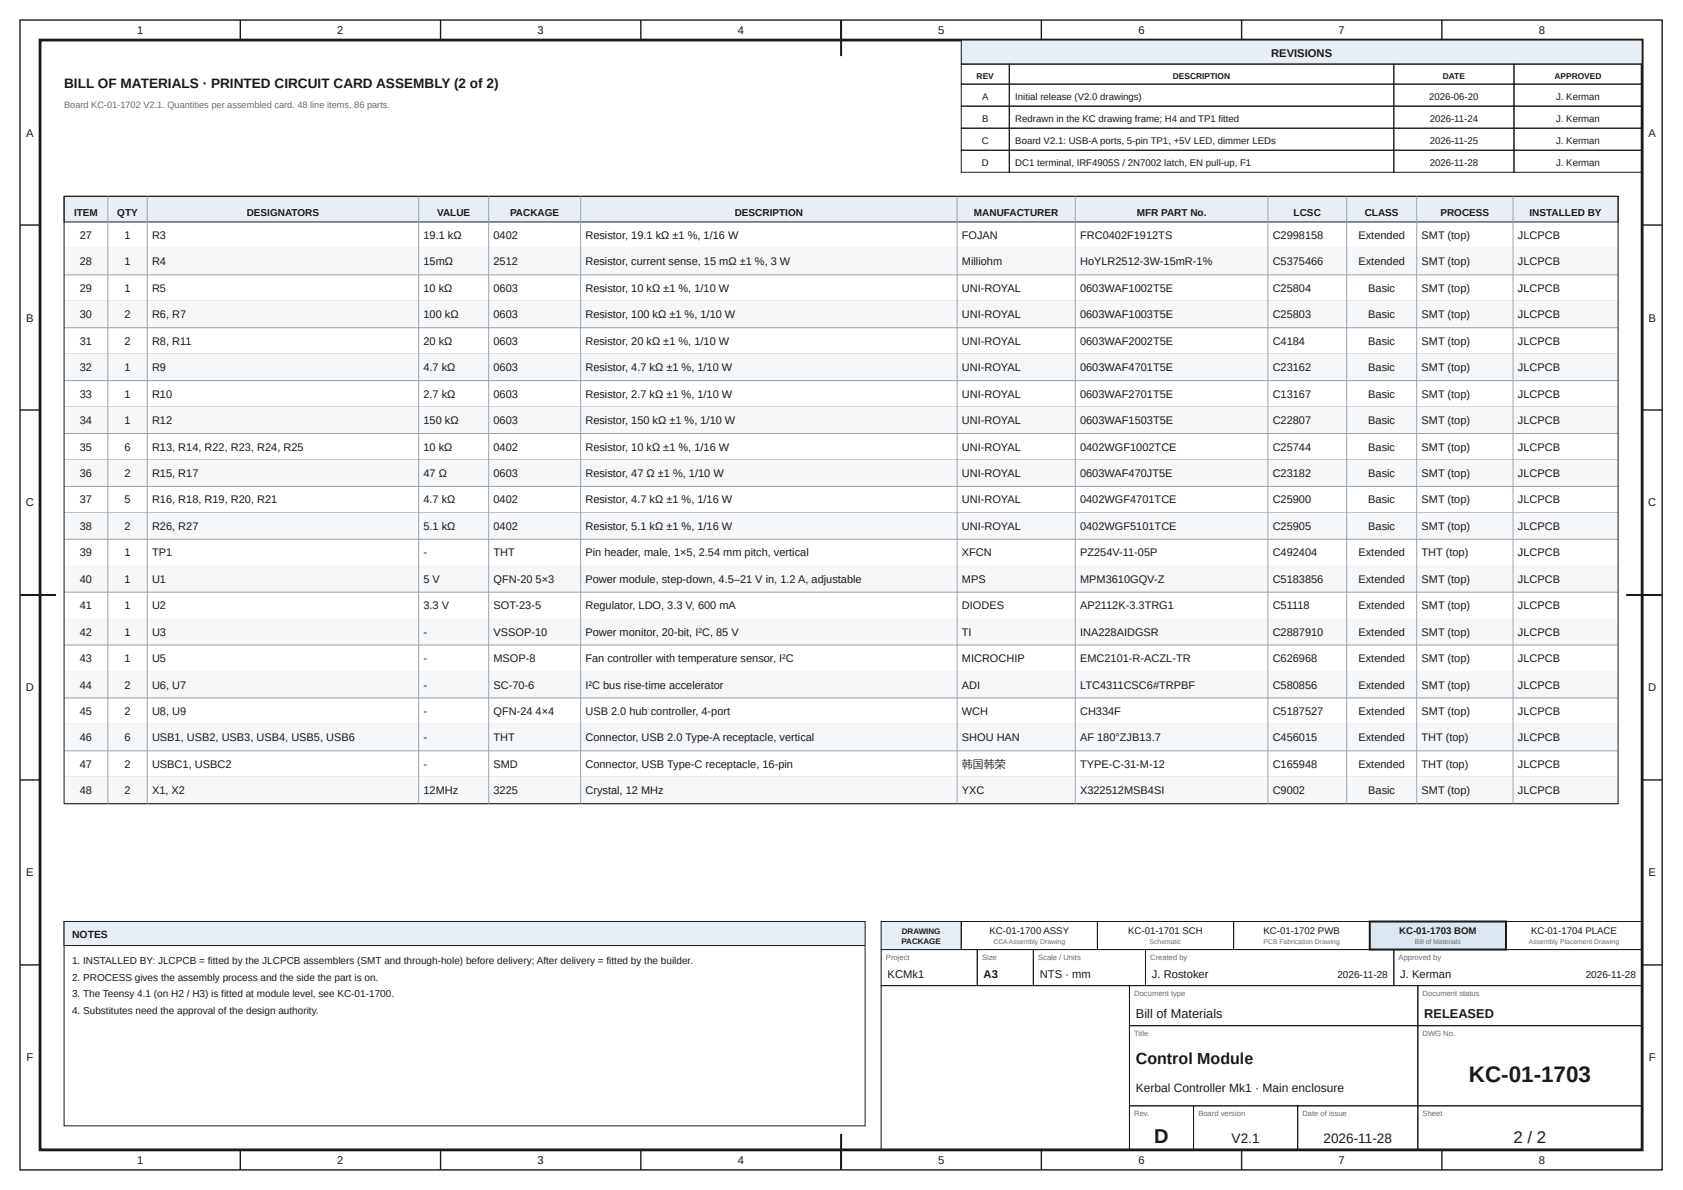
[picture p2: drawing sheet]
<svg xmlns="http://www.w3.org/2000/svg" width="420mm" height="297mm" viewBox="0 0 420 297" stroke-linecap="round" stroke-linejoin="round" font-family="sans-serif">
<defs><g id="words">
<text font-size="5.6" fill="#1a1a1a" x="366.7" y="270">KC-01-1703</text>
<text font-size="5" fill="#1a1a1a" x="288.2" y="285.2">D</text>
<text font-size="4.2" fill="#1a1a1a" x="377.9" y="285.2">2 / 2</text>
<text font-size="4" fill="#1a1a1a" x="283.6" y="265.5">Control Module</text>
<g font-size="3.4" fill="#1a1a1a">
<text x="16" y="22">BILL OF MATERIALS · PRINTED CIRCUIT CARD ASSEMBLY (2 of 2)</text>
<text x="307.5" y="285.2">V2.1</text>
<text x="330.4" y="285.2">2026-11-28</text>
</g>
<g font-size="3.2" fill="#1a1a1a">
<text x="283.6" y="254.2">Bill of Materials</text>
<text x="355.6" y="254.2">RELEASED</text>
</g>
<text font-size="3" fill="#1a1a1a" x="283.6" y="272.5">Kerbal Controller Mk1 · Main enclosure</text>
<g font-size="2.8" fill="#1a1a1a">
<text x="34.2" y="8.6">1</text>
<text x="84.2" y="8.6">2</text>
<text x="134.2" y="8.6">3</text>
<text x="184.2" y="8.6">4</text>
<text x="234.2" y="8.6">5</text>
<text x="284.2" y="8.6">6</text>
<text x="334.2" y="8.6">7</text>
<text x="384.2" y="8.6">8</text>
<text x="317.4" y="14.3">REVISIONS</text>
<text x="6.6" y="34.1">A</text>
<text x="411.6" y="34.1">A</text>
<text x="6.6" y="80.2">B</text>
<text x="411.6" y="80.2">B</text>
<text x="6.5" y="126.4">C</text>
<text x="411.5" y="126.4">C</text>
<text x="6.5" y="172.6">D</text>
<text x="411.5" y="172.6">D</text>
<text x="6.6" y="218.7">E</text>
<text x="411.6" y="218.7">E</text>
<text x="221.6" y="244.2">KCMk1</text>
<text x="245.6" y="244.2">A3</text>
<text x="259.6" y="244.2">NTS · mm</text>
<text x="287.6" y="244.2">J. Rostoker</text>
<text x="349.6" y="244.2">J. Kerman</text>
<text x="6.6" y="264.9">F</text>
<text x="411.6" y="264.9">F</text>
<text x="34.2" y="290.6">1</text>
<text x="84.2" y="290.6">2</text>
<text x="134.2" y="290.6">3</text>
<text x="184.2" y="290.6">4</text>
<text x="234.2" y="290.6">5</text>
<text x="284.2" y="290.6">6</text>
<text x="334.2" y="290.6">7</text>
<text x="384.2" y="290.6">8</text>
</g>
<g font-size="2.7" fill="#1a1a1a">
<text x="19.9" y="59.7">27</text>
<text x="31.1" y="59.7">1</text>
<text x="38" y="59.7">R3</text>
<text x="105.7" y="59.7">19.1 kΩ</text>
<text x="123.2" y="59.7">0402</text>
<text x="146.2" y="59.7">Resistor, 19.1 kΩ ±1 %, 1/16 W</text>
<text x="240.2" y="59.7">FOJAN</text>
<text x="269.7" y="59.7">FRC0402F1912TS</text>
<text x="317.8" y="59.7">C2998158</text>
<text x="339.2" y="59.7">Extended</text>
<text x="354.9" y="59.7">SMT (top)</text>
<text x="379" y="59.7">JLCPCB</text>
<text x="19.9" y="66.3">28</text>
<text x="31.1" y="66.3">1</text>
<text x="38" y="66.3">R4</text>
<text x="105.7" y="66.3">15mΩ</text>
<text x="123.2" y="66.3">2512</text>
<text x="146.2" y="66.3">Resistor, current sense, 15 mΩ ±1 %, 3 W</text>
<text x="240.2" y="66.3">Milliohm</text>
<text x="269.7" y="66.3">HoYLR2512-3W-15mR-1%</text>
<text x="317.8" y="66.3">C5375466</text>
<text x="339.2" y="66.3">Extended</text>
<text x="354.9" y="66.3">SMT (top)</text>
<text x="379" y="66.3">JLCPCB</text>
<text x="19.9" y="72.9">29</text>
<text x="31.1" y="72.9">1</text>
<text x="38" y="72.9">R5</text>
<text x="105.7" y="72.9">10 kΩ</text>
<text x="123.2" y="72.9">0603</text>
<text x="146.2" y="72.9">Resistor, 10 kΩ ±1 %, 1/10 W</text>
<text x="240.2" y="72.9">UNI-ROYAL</text>
<text x="269.7" y="72.9">0603WAF1002T5E</text>
<text x="317.8" y="72.9">C25804</text>
<text x="341.6" y="72.9">Basic</text>
<text x="354.9" y="72.9">SMT (top)</text>
<text x="379" y="72.9">JLCPCB</text>
<text x="19.9" y="79.5">30</text>
<text x="31.1" y="79.5">2</text>
<text x="38" y="79.5">R6, R7</text>
<text x="105.7" y="79.5">100 kΩ</text>
<text x="123.2" y="79.5">0603</text>
<text x="146.2" y="79.5">Resistor, 100 kΩ ±1 %, 1/10 W</text>
<text x="240.2" y="79.5">UNI-ROYAL</text>
<text x="269.7" y="79.5">0603WAF1003T5E</text>
<text x="317.8" y="79.5">C25803</text>
<text x="341.6" y="79.5">Basic</text>
<text x="354.9" y="79.5">SMT (top)</text>
<text x="379" y="79.5">JLCPCB</text>
<text x="19.9" y="86.1">31</text>
<text x="31.1" y="86.1">2</text>
<text x="38" y="86.1">R8, R11</text>
<text x="105.7" y="86.1">20 kΩ</text>
<text x="123.2" y="86.1">0603</text>
<text x="146.2" y="86.1">Resistor, 20 kΩ ±1 %, 1/10 W</text>
<text x="240.2" y="86.1">UNI-ROYAL</text>
<text x="269.7" y="86.1">0603WAF2002T5E</text>
<text x="317.8" y="86.1">C4184</text>
<text x="341.6" y="86.1">Basic</text>
<text x="354.9" y="86.1">SMT (top)</text>
<text x="379" y="86.1">JLCPCB</text>
<text x="19.9" y="92.7">32</text>
<text x="31.1" y="92.7">1</text>
<text x="38" y="92.7">R9</text>
<text x="105.7" y="92.7">4.7 kΩ</text>
<text x="123.2" y="92.7">0603</text>
<text x="146.2" y="92.7">Resistor, 4.7 kΩ ±1 %, 1/10 W</text>
<text x="240.2" y="92.7">UNI-ROYAL</text>
<text x="269.7" y="92.7">0603WAF4701T5E</text>
<text x="317.8" y="92.7">C23162</text>
<text x="341.6" y="92.7">Basic</text>
<text x="354.9" y="92.7">SMT (top)</text>
<text x="379" y="92.7">JLCPCB</text>
<text x="19.9" y="99.3">33</text>
<text x="31.1" y="99.3">1</text>
<text x="38" y="99.3">R10</text>
<text x="105.7" y="99.3">2.7 kΩ</text>
<text x="123.2" y="99.3">0603</text>
<text x="146.2" y="99.3">Resistor, 2.7 kΩ ±1 %, 1/10 W</text>
<text x="240.2" y="99.3">UNI-ROYAL</text>
<text x="269.7" y="99.3">0603WAF2701T5E</text>
<text x="317.8" y="99.3">C13167</text>
<text x="341.6" y="99.3">Basic</text>
<text x="354.9" y="99.3">SMT (top)</text>
<text x="379" y="99.3">JLCPCB</text>
<text x="19.9" y="105.9">34</text>
<text x="31.1" y="105.9">1</text>
<text x="38" y="105.9">R12</text>
<text x="105.7" y="105.9">150 kΩ</text>
<text x="123.2" y="105.9">0603</text>
<text x="146.2" y="105.9">Resistor, 150 kΩ ±1 %, 1/10 W</text>
<text x="240.2" y="105.9">UNI-ROYAL</text>
<text x="269.7" y="105.9">0603WAF1503T5E</text>
<text x="317.8" y="105.9">C22807</text>
<text x="341.6" y="105.9">Basic</text>
<text x="354.9" y="105.9">SMT (top)</text>
<text x="379" y="105.9">JLCPCB</text>
<text x="19.9" y="112.5">35</text>
<text x="31.1" y="112.5">6</text>
<text x="38" y="112.5">R13, R14, R22, R23, R24, R25</text>
<text x="105.7" y="112.5">10 kΩ</text>
<text x="123.2" y="112.5">0402</text>
<text x="146.2" y="112.5">Resistor, 10 kΩ ±1 %, 1/16 W</text>
<text x="240.2" y="112.5">UNI-ROYAL</text>
<text x="269.7" y="112.5">0402WGF1002TCE</text>
<text x="317.8" y="112.5">C25744</text>
<text x="341.6" y="112.5">Basic</text>
<text x="354.9" y="112.5">SMT (top)</text>
<text x="379" y="112.5">JLCPCB</text>
<text x="19.9" y="119.1">36</text>
<text x="31.1" y="119.1">2</text>
<text x="38" y="119.1">R15, R17</text>
<text x="105.7" y="119.1">47 Ω</text>
<text x="123.2" y="119.1">0603</text>
<text x="146.2" y="119.1">Resistor, 47 Ω ±1 %, 1/10 W</text>
<text x="240.2" y="119.1">UNI-ROYAL</text>
<text x="269.7" y="119.1">0603WAF470JT5E</text>
<text x="317.8" y="119.1">C23182</text>
<text x="341.6" y="119.1">Basic</text>
<text x="354.9" y="119.1">SMT (top)</text>
<text x="379" y="119.1">JLCPCB</text>
<text x="19.9" y="125.7">37</text>
<text x="31.1" y="125.7">5</text>
<text x="38" y="125.7">R16, R18, R19, R20, R21</text>
<text x="105.7" y="125.7">4.7 kΩ</text>
<text x="123.2" y="125.7">0402</text>
<text x="146.2" y="125.7">Resistor, 4.7 kΩ ±1 %, 1/16 W</text>
<text x="240.2" y="125.7">UNI-ROYAL</text>
<text x="269.7" y="125.7">0402WGF4701TCE</text>
<text x="317.8" y="125.7">C25900</text>
<text x="341.6" y="125.7">Basic</text>
<text x="354.9" y="125.7">SMT (top)</text>
<text x="379" y="125.7">JLCPCB</text>
<text x="19.9" y="132.3">38</text>
<text x="31.1" y="132.3">2</text>
<text x="38" y="132.3">R26, R27</text>
<text x="105.7" y="132.3">5.1 kΩ</text>
<text x="123.2" y="132.3">0402</text>
<text x="146.2" y="132.3">Resistor, 5.1 kΩ ±1 %, 1/16 W</text>
<text x="240.2" y="132.3">UNI-ROYAL</text>
<text x="269.7" y="132.3">0402WGF5101TCE</text>
<text x="317.8" y="132.3">C25905</text>
<text x="341.6" y="132.3">Basic</text>
<text x="354.9" y="132.3">SMT (top)</text>
<text x="379" y="132.3">JLCPCB</text>
<text x="19.9" y="138.9">39</text>
<text x="31.1" y="138.9">1</text>
<text x="38" y="138.9">TP1</text>
<text x="105.7" y="138.9">-</text>
<text x="123.2" y="138.9">THT</text>
<text x="146.2" y="138.9">Pin header, male, 1×5, 2.54 mm pitch, vertical</text>
<text x="240.2" y="138.9">XFCN</text>
<text x="269.7" y="138.9">PZ254V-11-05P</text>
<text x="317.8" y="138.9">C492404</text>
<text x="339.2" y="138.9">Extended</text>
<text x="354.9" y="138.9">THT (top)</text>
<text x="379" y="138.9">JLCPCB</text>
<text x="19.9" y="145.5">40</text>
<text x="31.1" y="145.5">1</text>
<text x="38" y="145.5">U1</text>
<text x="105.7" y="145.5">5 V</text>
<text x="123.2" y="145.5">QFN-20</text>
<text x="133.7" y="145.5">5×3</text>
<text x="146.2" y="145.5">Power module, step-down, 4.5–21 V in, 1.2 A, adjustable</text>
<text x="240.2" y="145.5">MPS</text>
<text x="269.7" y="145.5">MPM3610GQV-Z</text>
<text x="317.8" y="145.5">C5183856</text>
<text x="339.2" y="145.5">Extended</text>
<text x="354.9" y="145.5">SMT (top)</text>
<text x="379" y="145.5">JLCPCB</text>
<text x="19.9" y="152.1">41</text>
<text x="31.1" y="152.1">1</text>
<text x="38" y="152.1">U2</text>
<text x="105.7" y="152.1">3.3 V</text>
<text x="123.2" y="152.1">SOT-23-5</text>
<text x="146.2" y="152.1">Regulator, LDO, 3.3 V, 600 mA</text>
<text x="240.2" y="152.1">DIODES</text>
<text x="269.7" y="152.1">AP2112K-3.3TRG1</text>
<text x="317.8" y="152.1">C51118</text>
<text x="339.2" y="152.1">Extended</text>
<text x="354.9" y="152.1">SMT (top)</text>
<text x="379" y="152.1">JLCPCB</text>
<text x="19.9" y="158.7">42</text>
<text x="31.1" y="158.7">1</text>
<text x="38" y="158.7">U3</text>
<text x="105.7" y="158.7">-</text>
<text x="123.2" y="158.7">VSSOP-10</text>
<text x="146.2" y="158.7">Power monitor, 20-bit, I²C, 85 V</text>
<text x="240.2" y="158.7">TI</text>
<text x="269.7" y="158.7">INA228AIDGSR</text>
<text x="317.8" y="158.7">C2887910</text>
<text x="339.2" y="158.7">Extended</text>
<text x="354.9" y="158.7">SMT (top)</text>
<text x="379" y="158.7">JLCPCB</text>
<text x="19.9" y="165.3">43</text>
<text x="31.1" y="165.3">1</text>
<text x="38" y="165.3">U5</text>
<text x="105.7" y="165.3">-</text>
<text x="123.2" y="165.3">MSOP-8</text>
<text x="146.2" y="165.3">Fan controller with temperature sensor, I²C</text>
<text x="240.2" y="165.3">MICROCHIP</text>
<text x="269.7" y="165.3">EMC2101-R-ACZL-TR</text>
<text x="317.8" y="165.3">C626968</text>
<text x="339.2" y="165.3">Extended</text>
<text x="354.9" y="165.3">SMT (top)</text>
<text x="379" y="165.3">JLCPCB</text>
<text x="19.9" y="171.9">44</text>
<text x="31.1" y="171.9">2</text>
<text x="38" y="171.9">U6, U7</text>
<text x="105.7" y="171.9">-</text>
<text x="123.2" y="171.9">SC-70-6</text>
<text x="146.2" y="171.9">I²C bus rise-time accelerator</text>
<text x="240.2" y="171.9">ADI</text>
<text x="269.7" y="171.9">LTC4311CSC6#TRPBF</text>
<text x="317.8" y="171.9">C580856</text>
<text x="339.2" y="171.9">Extended</text>
<text x="354.9" y="171.9">SMT (top)</text>
<text x="379" y="171.9">JLCPCB</text>
<text x="19.9" y="178.5">45</text>
<text x="31.1" y="178.5">2</text>
<text x="38" y="178.5">U8, U9</text>
<text x="105.7" y="178.5">-</text>
<text x="123.2" y="178.5">QFN-24</text>
<text x="133.7" y="178.5">4×4</text>
<text x="146.2" y="178.5">USB 2.0 hub controller, 4-port</text>
<text x="240.2" y="178.5">WCH</text>
<text x="269.7" y="178.5">CH334F</text>
<text x="317.8" y="178.5">C5187527</text>
<text x="339.2" y="178.5">Extended</text>
<text x="354.9" y="178.5">SMT (top)</text>
<text x="379" y="178.5">JLCPCB</text>
<text x="19.9" y="185.1">46</text>
<text x="31.1" y="185.1">6</text>
<text x="38" y="185.1">USB1, USB2, USB3, USB4, USB5, USB6</text>
<text x="105.7" y="185.1">-</text>
<text x="123.2" y="185.1">THT</text>
<text x="146.2" y="185.1">Connector, USB 2.0 Type-A receptacle, vertical</text>
<text x="240.2" y="185.1">SHOU HAN</text>
<text x="269.7" y="185.1">AF 180°ZJB13.7</text>
<text x="317.8" y="185.1">C456015</text>
<text x="339.2" y="185.1">Extended</text>
<text x="354.9" y="185.1">THT (top)</text>
<text x="379" y="185.1">JLCPCB</text>
<text x="19.9" y="191.7">47</text>
<text x="31.1" y="191.7">2</text>
<text x="38" y="191.7">USBC1, USBC2</text>
<text x="105.7" y="191.7">-</text>
<text x="123.2" y="191.7">SMD</text>
<text x="146.2" y="191.7">Connector, USB Type-C receptacle, 16-pin</text>
<text x="240.2" y="191.7">韩国韩荣</text>
<text x="269.7" y="191.7">TYPE-C-31-M-12</text>
<text x="317.8" y="191.7">C165948</text>
<text x="339.2" y="191.7">Extended</text>
<text x="354.9" y="191.7">THT (top)</text>
<text x="379" y="191.7">JLCPCB</text>
<text x="19.9" y="198.3">48</text>
<text x="31.1" y="198.3">2</text>
<text x="38" y="198.3">X1, X2</text>
<text x="105.7" y="198.3">12MHz</text>
<text x="123.2" y="198.3">3225</text>
<text x="146.2" y="198.3">Crystal, 12 MHz</text>
<text x="240.2" y="198.3">YXC</text>
<text x="269.7" y="198.3">X322512MSB4SI</text>
<text x="317.8" y="198.3">C9002</text>
<text x="341.6" y="198.3">Basic</text>
<text x="354.9" y="198.3">SMT (top)</text>
<text x="379" y="198.3">JLCPCB</text>
</g>
<text font-size="2.6" fill="#1a1a1a" x="18" y="234.2">NOTES</text>
<g font-size="2.5" fill="#1a1a1a">
<text x="18.5" y="53.8">ITEM</text>
<text x="29.3" y="53.8">QTY</text>
<text x="61.6" y="53.8">DESIGNATORS</text>
<text x="109.1" y="53.8">VALUE</text>
<text x="127.3" y="53.8">PACKAGE</text>
<text x="183.4" y="53.8">DESCRIPTION</text>
<text x="243.2" y="53.8">MANUFACTURER</text>
<text x="283.8" y="53.8">MFR PART No.</text>
<text x="323" y="53.8">LCSC</text>
<text x="340.7" y="53.8">CLASS</text>
<text x="359.6" y="53.8">PROCESS</text>
<text x="381.9" y="53.8">INSTALLED BY</text>
<text x="18" y="240.5">1. INSTALLED BY: JLCPCB = fitted by the JLCPCB assemblers (SMT and through-hole) before delivery; After delivery = fitted by the builder.</text>
<text x="18" y="244.7">2. PROCESS gives the assembly process and the side the part is on.</text>
<text x="333.9" y="244.2">2026-11-28</text>
<text x="395.9" y="244.2">2026-11-28</text>
<text x="18" y="248.9">3. The Teensy 4.1 (on H2 / H3) is fitted at module level, see KC-01-1700.</text>
<text x="18" y="253.2">4. Substitutes need the approval of the design authority.</text>
</g>
<g font-size="2.4" fill="#1a1a1a">
<text x="245.2" y="24.9">A</text>
<text x="253.5" y="24.9">Initial release (V2.0 drawings)</text>
<text x="356.9" y="24.9">2026-06-20</text>
<text x="388.5" y="24.9">J. Kerman</text>
<text x="245.1" y="35.9">C</text>
<text x="245.2" y="30.4">B</text>
<text x="253.5" y="30.4">Redrawn in the KC drawing frame; H4 and TP1 fitted</text>
<text x="253.5" y="35.9">Board V2.1: USB-A ports, 5-pin TP1, +5V LED, dimmer LEDs</text>
<text x="357" y="30.4">2026-11-24</text>
<text x="357" y="35.9">2026-11-25</text>
<text x="388.5" y="30.4">J. Kerman</text>
<text x="388.5" y="35.9">J. Kerman</text>
<text x="245.1" y="41.4">D</text>
<text x="253.5" y="41.4">DC1 terminal, IRF4905S / 2N7002 latch, EN pull-up, F1</text>
<text x="357" y="41.4">2026-11-28</text>
<text x="388.5" y="41.4">J. Kerman</text>
<text x="247.1" y="233">KC-01-1700 ASSY</text>
<text x="281.7" y="233">KC-01-1701 SCH</text>
<text x="315.5" y="233">KC-01-1702 PWB</text>
<text x="349.3" y="233">KC-01-1703 BOM</text>
<text x="382.3" y="233">KC-01-1704 PLACE</text>
</g>
<text font-size="2.3" fill="#6b6b6b" x="16" y="27">Board KC-01-1702 V2.1. Quantities per assembled card. 48 line items, 86 parts.</text>
<g font-size="2.1" fill="#1a1a1a">
<text x="243.8" y="19.6">REV</text>
<text x="292.8" y="19.6">DESCRIPTION</text>
<text x="360.2" y="19.6">DATE</text>
<text x="388.1" y="19.6">APPROVED</text>
</g>
<g font-size="2" fill="#1a1a1a">
<text x="225.2" y="233">DRAWING</text>
<text x="225.1" y="235.6">PACKAGE</text>
</g>
<g font-size="1.9" fill="#6b6b6b">
<text x="221.2" y="239.6">Project</text>
<text x="245.2" y="239.6">Size</text>
<text x="259.2" y="239.6">Scale / Units</text>
<text x="287.2" y="239.6">Created by</text>
<text x="349.2" y="239.6">Approved by</text>
<text x="283.2" y="248.6">Document type</text>
<text x="355.2" y="248.6">Document status</text>
<text x="283.2" y="258.6">Title</text>
<text x="355.2" y="258.6">DWG No.</text>
<text x="283.2" y="278.6">Rev.</text>
<text x="299.2" y="278.6">Board version</text>
<text x="325.2" y="278.6">Date of issue</text>
<text x="355.2" y="278.6">Sheet</text>
</g>
<g font-size="1.7" fill="#6b6b6b">
<text x="248" y="235.7">CCAAssembly Drawing</text>
<text x="287" y="235.7">Schematic</text>
<text x="315.5" y="235.7">PCB Fabrication Drawing</text>
<text x="353.2" y="235.7">Bill of Materials</text>
<text x="381.7" y="235.7">Assembly Placement Drawing</text>
</g>
</g></defs>
<g fill="none" stroke="#1a1a1a" stroke-width=".35">
<path d="M5 5h410v287h-410zM60 5v5M110 5v5M160 5v5M210 5v5M260 5v5M310 5v5M360 5v5M5 56.2h5M410 56.2h5M5 102.3h5M410 102.3h5"/>
<path d="M5 148.5h5M410 148.5h5M5 194.7h5M410 194.7h5M5 240.8h5M410 240.8h5M60 287v5M110 287v5M160 287v5M210 287v5M260 287v5M310 287v5"/>
<path d="M360 287v5"/>
</g>
<path d="M10 10h400v277h-400z" fill="none" stroke="#1a1a1a" stroke-width=".7" stroke-linecap="butt"/>
<path d="M210 5v9M5 148.5h9M406 148.5h9M210 283v9" fill="none" stroke="#1a1a1a" stroke-width=".5"/>
<path d="M240 10h170v6h-170z" fill="#e8eef5"/>
<g fill="none" stroke="#1a1a1a" stroke-width=".25">
<path d="M240 10h170v6h-170zM240 16h12v5h-12zM252 16h96v5h-96zM348 16h30v5h-30zM378 16h32v5h-32zM240 21h12v5.5h-12zM240 26.5h12v5.5h-12zM240 32h12v5.5h-12zM240 37.5h12v5.5h-12zM252 21h96v5.5h-96zM252 26.5h96v5.5h-96zM252 32h96v5.5h-96z"/>
<path d="M252 37.5h96v5.5h-96zM348 21h30v5.5h-30zM348 26.5h30v5.5h-30zM348 32h30v5.5h-30zM348 37.5h30v5.5h-30zM378 21h32v5.5h-32zM378 26.5h32v5.5h-32zM378 32h32v5.5h-32zM378 37.5h32v5.5h-32zM220 237h24v9h-24zM244 237h14v9h-14zM258 237h28v9h-28z"/>
<path d="M286 237h62v9h-62zM348 237h62v9h-62zM220 246h62v41h-62zM282 246h72v10h-72zM282 256h72v20h-72zM354 246h56v10h-56zM354 256h56v20h-56zM282 276h16v11h-16zM298 276h26v11h-26zM324 276h30v11h-30zM354 276h56v11h-56z"/>
</g>
<path d="M220 230h20v7h-20z" fill="#e8eef5"/>
<path d="M220 230h20v7h-20zM240 230h34v7h-34zM274 230h34v7h-34zM308 230h34v7h-34z" fill="none" stroke="#1a1a1a" stroke-width=".25"/>
<path d="M342 230h34v7h-34z" fill="#d9e6f2"/>
<path d="M342 230h34v7h-34z" fill="none" stroke="#1a1a1a" stroke-width=".5"/>
<path d="M376 230h34v7h-34z" fill="none" stroke="#1a1a1a" stroke-width=".25"/>
<path d="M16 49h388v6.4h-388z" fill="#e8eef5"/>
<path d="M16 49h388v6.4h-388z" fill="none" stroke="#1a1a1a" stroke-width=".25"/>
<path d="M16 62h388" fill="none" stroke="#9aa3ad" stroke-width=".25"/>
<path d="M16 62h388v6.6h-388z" fill="#f5f7f9"/>
<path d="M16 68.6h388M16 75.2h388" fill="none" stroke="#9aa3ad" stroke-width=".25"/>
<path d="M16 75.2h388v6.6h-388z" fill="#f5f7f9"/>
<path d="M16 81.8h388M16 88.4h388" fill="none" stroke="#9aa3ad" stroke-width=".25"/>
<path d="M16 88.4h388v6.6h-388z" fill="#f5f7f9"/>
<path d="M16 95h388M16 101.6h388" fill="none" stroke="#9aa3ad" stroke-width=".25"/>
<path d="M16 101.6h388v6.6h-388z" fill="#f5f7f9"/>
<path d="M16 108.2h388M16 114.8h388" fill="none" stroke="#9aa3ad" stroke-width=".25"/>
<path d="M16 114.8h388v6.6h-388z" fill="#f5f7f9"/>
<path d="M16 121.4h388M16 128h388" fill="none" stroke="#9aa3ad" stroke-width=".25"/>
<path d="M16 128h388v6.6h-388z" fill="#f5f7f9"/>
<path d="M16 134.6h388M16 141.2h388" fill="none" stroke="#9aa3ad" stroke-width=".25"/>
<path d="M16 141.2h388v6.6h-388z" fill="#f5f7f9"/>
<path d="M16 147.8h388M16 154.4h388" fill="none" stroke="#9aa3ad" stroke-width=".25"/>
<path d="M16 154.4h388v6.6h-388z" fill="#f5f7f9"/>
<path d="M16 161h388M16 167.6h388" fill="none" stroke="#9aa3ad" stroke-width=".25"/>
<path d="M16 167.6h388v6.6h-388z" fill="#f5f7f9"/>
<path d="M16 174.2h388M16 180.8h388" fill="none" stroke="#9aa3ad" stroke-width=".25"/>
<path d="M16 180.8h388v6.6h-388z" fill="#f5f7f9"/>
<path d="M16 187.4h388M16 194h388" fill="none" stroke="#9aa3ad" stroke-width=".25"/>
<path d="M16 194h388v6.6h-388z" fill="#f5f7f9"/>
<path d="M26.9 49v151.6M36.8 49v151.6M104.5 49v151.6M122 49v151.6M145 49v151.6M239 49v151.6M268.5 49v151.6M316.6 49v151.6M336.2 49v151.6M353.7 49v151.6M377.8 49v151.6M16 200.6h388" fill="none" stroke="#9aa3ad" stroke-width=".25"/>
<path d="M16 49h388v151.6h-388zM16 230h200v51h-200z" fill="none" stroke="#1a1a1a" stroke-width=".25"/>
<path d="M16 230h200v6h-200z" fill="#e8eef5"/>
<path d="M16 230h200v6h-200z" fill="none" stroke="#1a1a1a" stroke-width=".25"/>
<use href="#words"/>
</svg>
